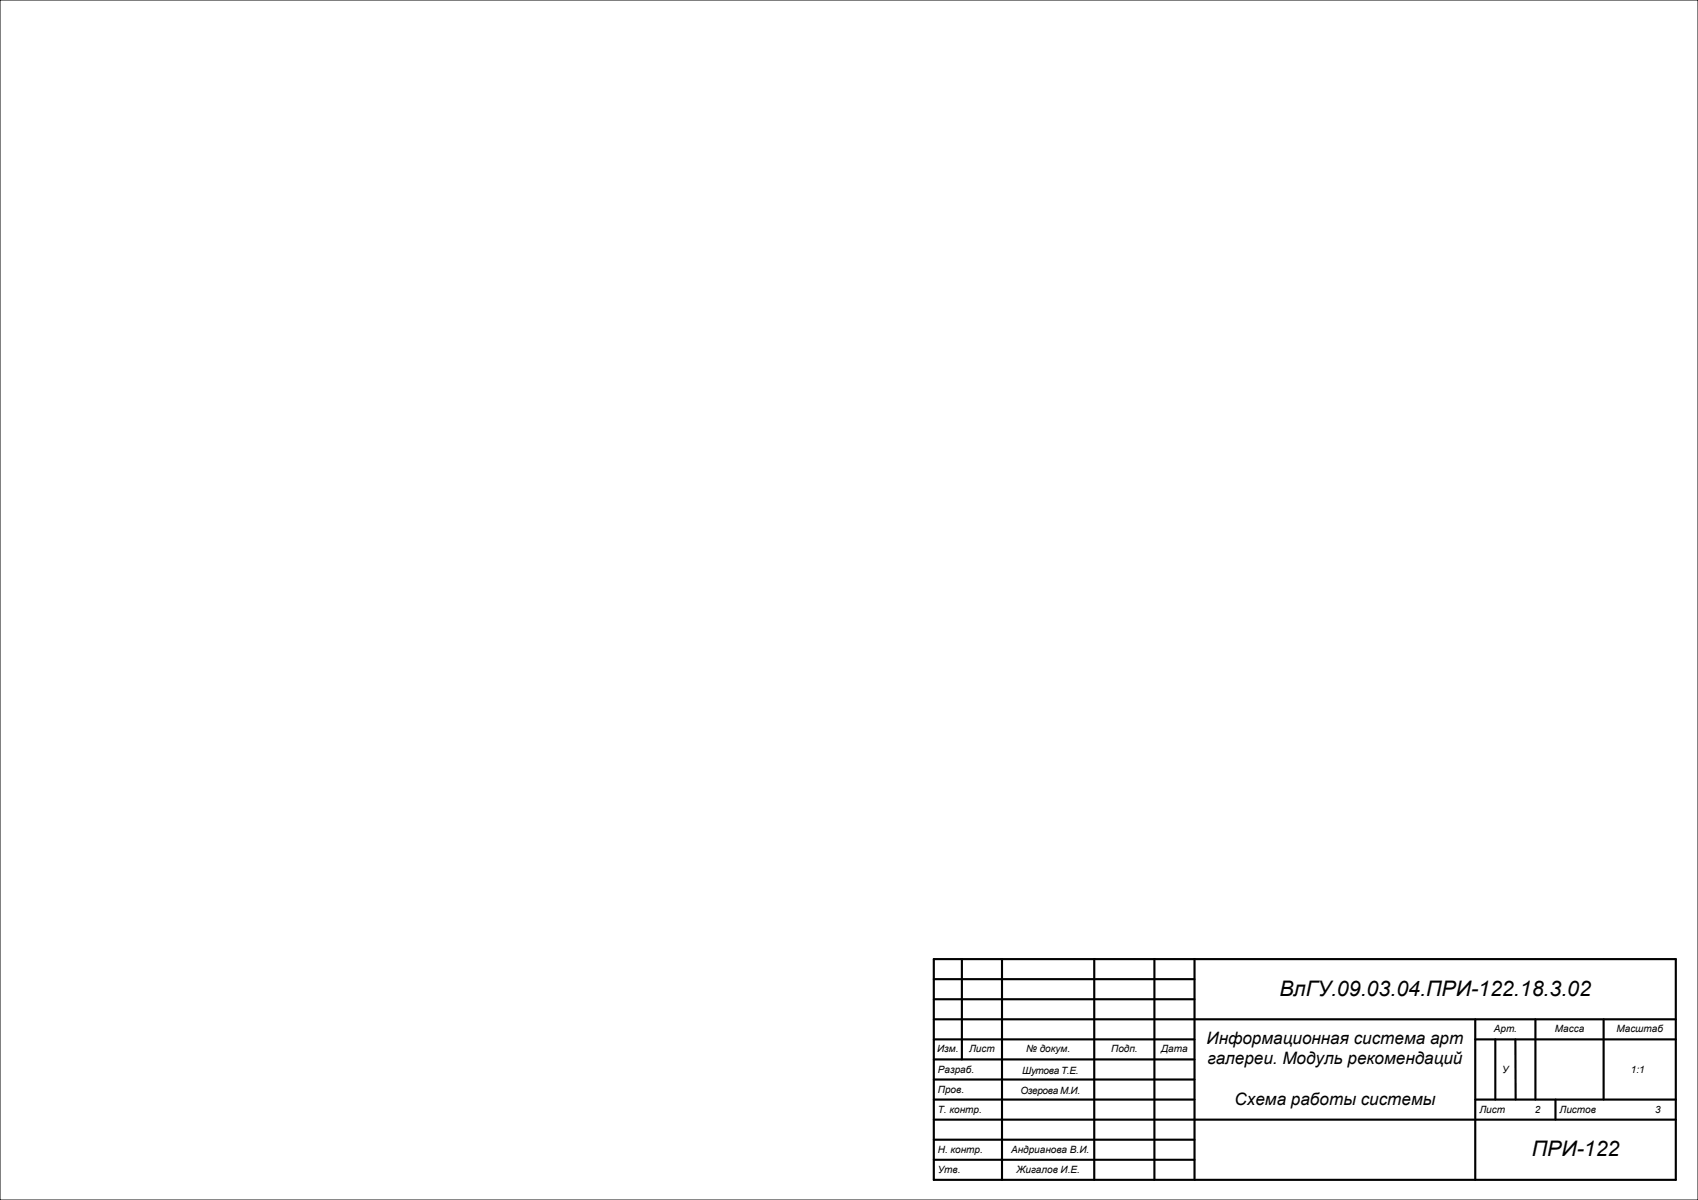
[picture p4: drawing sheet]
<svg xmlns="http://www.w3.org/2000/svg" width="841mm" height="594mm" viewBox="0 0 841 594" stroke-linecap="round" stroke-linejoin="round" font-family="sans-serif">
<defs><g id="words">
<g font-size="10.6">
<text x="634" y="493">ВлГУ.09.03.04.ПРИ-122.18.3.02</text>
<text x="759" y="572">ПРИ-122</text>
</g>
<g font-size="8.5">
<text x="598" y="517">Информационная система арт</text>
<text x="598" y="527">галереи. Модуль рекомендаций</text>
<text x="611" y="547">Схема работы системы</text>
</g>
<g font-size="5">
<text x="740" y="511">Арт.</text>
<text x="770" y="511">Масса</text>
<text x="801" y="511">Масштаб</text>
<text x="464" y="521">Изм.</text>
<text x="480" y="521">Лист</text>
<text x="508" y="521">№ докум.</text>
<text x="550" y="521">Подп.</text>
<text x="575" y="521">Дата</text>
<text x="465" y="531">Разраб.</text>
<text x="506" y="532">Шутова Т.Е.</text>
<text x="744" y="531">У</text>
<text x="808" y="531">1:1</text>
<text x="465" y="541">Пров.</text>
<text x="505" y="542">Озерова М.И.</text>
<text x="465" y="551">Т. контр.</text>
<text x="733" y="551">Лист</text>
<text x="760" y="551">2</text>
<text x="772" y="551">Листов</text>
<text x="820" y="551">3</text>
<text x="465" y="571">Н. контр.</text>
<text x="501" y="571">Андрианова В.И.</text>
<text x="465" y="581">Утв.</text>
<text x="503" y="581">Жигалов И.Е.</text>
</g>
</g></defs>
<path d="M0 0h841v594h-841z" fill="none" stroke="#000" stroke-width=".5"/>
<g fill="none" stroke="#000" stroke-width="1.1">
<path d="M462 475h368v109h-368zM476 475v49M496 475v109M542 475v109M572 475v109M592 475v109M462 485h130M462 495h130M462 505h368M462 514h130M731 514h99M731 505v79"/>
<path d="M741 514v30M751 514v30M760 505v39M794 505v39M462 524h130M462 534h130M462 554h368M462 544h130M731 544h99M770 544v10M462 574h130M462 564h130"/>
</g>
<use href="#words"/>
</svg>
